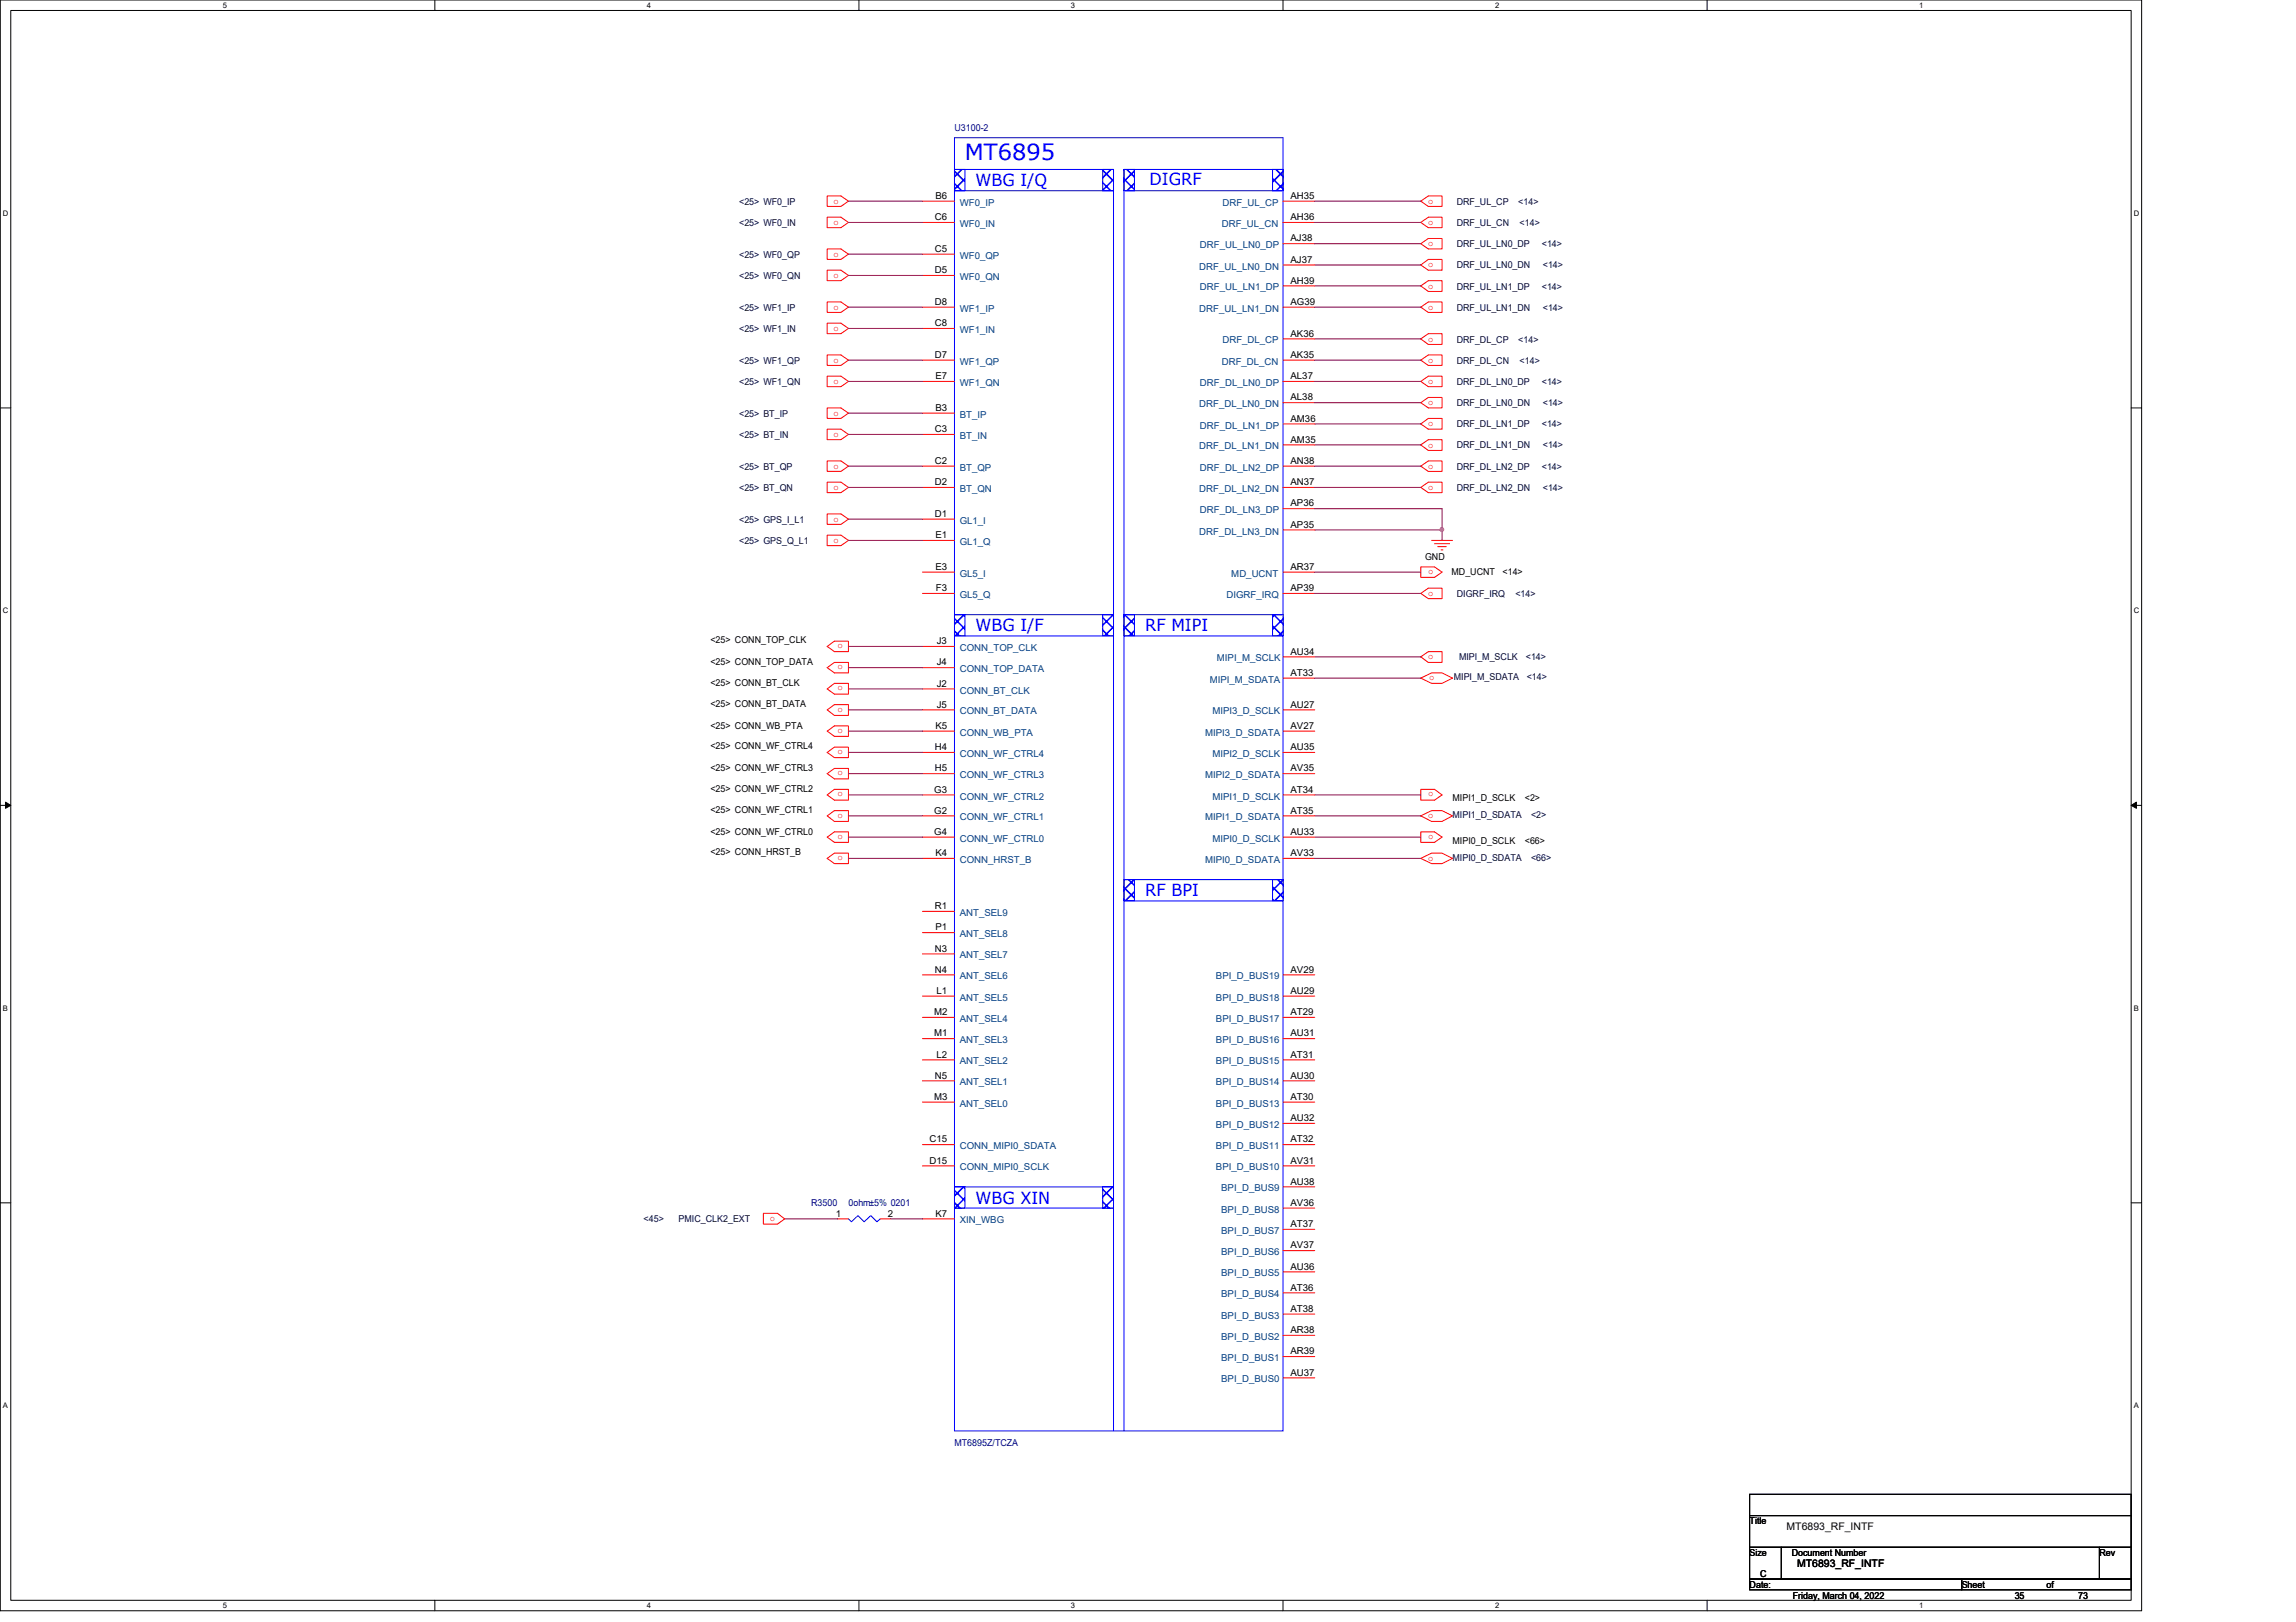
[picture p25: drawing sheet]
<svg xmlns="http://www.w3.org/2000/svg" width="297mm" height="210mm" viewBox="0 0 297 210" stroke-linecap="round" stroke-linejoin="round" font-family="sans-serif">
<defs><g id="words">
<text font-size="2.9" fill="#00f" x="124.8" y="20.7">MT6895</text>
<g font-size="2.2" fill="#00f">
<text x="148.7" y="24">DIGRF</text>
<text x="126.2" y="24.1">WBG I/Q</text>
<text x="126.2" y="81.7">WBG I/F</text>
<text x="148.2" y="81.7">RF MIPI</text>
<text x="148.2" y="116">RF BPI</text>
<text x="126.2" y="155.7">WBG XIN</text>
</g>
<g font-size="1.4">
<text x="231.1" y="198">MT6893_RF_INTF</text>
<text x="232.5" y="202.8">MT6893_RF_INTF</text>
</g>
<g font-size="1.2" fill="#000080">
<text x="123.5" y="16.9">U3100-2</text>
<text x="104.9" y="156.1">R3500</text>
<text x="109.8" y="156.1">0ohm±5% 0201</text>
<text x="123.5" y="187.1">MT6895Z/TCZA</text>
</g>
<g font-size="1.2" fill="#000040">
<text x="95.6" y="26.5">&lt;25&gt; WF0_IP</text>
<text x="95.6" y="29.3">&lt;25&gt; WF0_IN</text>
<text x="188.5" y="26.5">DRF_UL_CP</text>
<text x="188.5" y="29.3">DRF_UL_CN</text>
<text x="196.4" y="26.5">&lt;14&gt;</text>
<text x="196.6" y="29.3">&lt;14&gt;</text>
<text x="95.6" y="33.4">&lt;25&gt; WF0_QP</text>
<text x="188.5" y="32">DRF_UL_LN0_DP</text>
<text x="188.5" y="34.7">DRF_UL_LN0_DN</text>
<text x="199.5" y="32">&lt;14&gt;</text>
<text x="199.6" y="34.7">&lt;14&gt;</text>
<text x="95.6" y="36.1">&lt;25&gt; WF0_QN</text>
<text x="95.6" y="40.2">&lt;25&gt; WF1_IP</text>
<text x="188.5" y="37.5">DRF_UL_LN1_DP</text>
<text x="188.5" y="40.2">DRF_UL_LN1_DN</text>
<text x="199.5" y="37.5">&lt;14&gt;</text>
<text x="199.6" y="40.2">&lt;14&gt;</text>
<text x="95.6" y="43">&lt;25&gt; WF1_IN</text>
<text x="95.6" y="47.1">&lt;25&gt; WF1_QP</text>
<text x="188.5" y="44.3">DRF_DL_CP</text>
<text x="188.5" y="47.1">DRF_DL_CN</text>
<text x="196.4" y="44.3">&lt;14&gt;</text>
<text x="196.6" y="47.1">&lt;14&gt;</text>
<text x="95.6" y="53.9">&lt;25&gt; BT_IP</text>
<text x="95.6" y="49.8">&lt;25&gt; WF1_QN</text>
<text x="188.5" y="49.8">DRF_DL_LN0_DP</text>
<text x="188.5" y="52.6">DRF_DL_LN0_DN</text>
<text x="199.5" y="49.8">&lt;14&gt;</text>
<text x="199.6" y="52.6">&lt;14&gt;</text>
<text x="95.6" y="56.7">&lt;25&gt; BT_IN</text>
<text x="188.5" y="55.3">DRF_DL_LN1_DP</text>
<text x="188.5" y="58">DRF_DL_LN1_DN</text>
<text x="199.5" y="55.3">&lt;14&gt;</text>
<text x="199.6" y="58">&lt;14&gt;</text>
<text x="95.6" y="60.8">&lt;25&gt; BT_QP</text>
<text x="95.6" y="63.5">&lt;25&gt; BT_QN</text>
<text x="188.5" y="60.8">DRF_DL_LN2_DP</text>
<text x="188.5" y="63.5">DRF_DL_LN2_DN</text>
<text x="199.5" y="60.8">&lt;14&gt;</text>
<text x="199.6" y="63.5">&lt;14&gt;</text>
<text x="95.6" y="67.6">&lt;25&gt; GPS_I_L1</text>
<text x="95.6" y="70.4">&lt;25&gt; GPS_Q_L1</text>
<text x="188.5" y="77.3">DIGRF_IRQ</text>
<text x="196" y="77.3">&lt;14&gt;</text>
<text x="188.1" y="88">MIPI_M_SDATA</text>
<text x="188.8" y="85.5">MIPI_M_SCLK</text>
<text x="197.4" y="85.5">&lt;14&gt;</text>
<text x="197.5" y="88">&lt;14&gt;</text>
<text x="187.9" y="105.9">MIPI1_D_SDATA</text>
<text x="198.1" y="105.9">&lt;2&gt;</text>
<text x="187.9" y="111.4">MIPI0_D_SDATA</text>
<text x="198.1" y="111.4">&lt;66&gt;</text>
<text x="83.3" y="158.2">&lt;45&gt;</text>
<text x="87.8" y="158.2">PMIC_CLK2_EXT</text>
</g>
<g font-size="1.2" fill="#f00">
<text x="107.8" y="26.4">o</text>
<text x="107.8" y="29.1">o</text>
<text x="184.8" y="26.4">o</text>
<text x="184.8" y="29.1">o</text>
<text x="107.8" y="33.2">o</text>
<text x="107.8" y="36">o</text>
<text x="184.8" y="31.9">o</text>
<text x="184.8" y="34.6">o</text>
<text x="107.8" y="40.1">o</text>
<text x="184.8" y="37.3">o</text>
<text x="184.8" y="40.1">o</text>
<text x="107.8" y="42.8">o</text>
<text x="107.8" y="46.9">o</text>
<text x="184.8" y="44.2">o</text>
<text x="184.8" y="46.9">o</text>
<text x="107.8" y="49.7">o</text>
<text x="107.8" y="53.8">o</text>
<text x="184.8" y="49.7">o</text>
<text x="184.8" y="52.5">o</text>
<text x="107.8" y="56.6">o</text>
<text x="184.8" y="55.2">o</text>
<text x="184.8" y="57.9">o</text>
<text x="107.8" y="60.7">o</text>
<text x="107.8" y="63.4">o</text>
<text x="184.8" y="60.7">o</text>
<text x="184.8" y="63.4">o</text>
<text x="107.8" y="67.5">o</text>
<text x="107.8" y="70.3">o</text>
<text x="184.8" y="77.1">o</text>
<text x="185.5" y="73.7" transform="rotate(180 185.5 73.7)">o</text>
<text x="109" y="83.3" transform="rotate(180 109 83.3)">o</text>
<text x="109" y="86.1" transform="rotate(180 109 86.1)">o</text>
<text x="109" y="88.8" transform="rotate(180 109 88.8)">o</text>
<text x="184.8" y="85.3">o</text>
<text x="185.6" y="87.4" transform="rotate(180 185.6 87.4)">o</text>
<text x="109" y="91.6" transform="rotate(180 109 91.6)">o</text>
<text x="109" y="94.3" transform="rotate(180 109 94.3)">o</text>
<text x="109" y="97" transform="rotate(180 109 97)">o</text>
<text x="109" y="99.8" transform="rotate(180 109 99.8)">o</text>
<text x="109" y="102.5" transform="rotate(180 109 102.5)">o</text>
<text x="109" y="105.3" transform="rotate(180 109 105.3)">o</text>
<text x="109" y="108" transform="rotate(180 109 108)">o</text>
<text x="184.8" y="105.9">o</text>
<text x="185.5" y="108" transform="rotate(180 185.5 108)">o</text>
<text x="185.5" y="102.5" transform="rotate(180 185.5 102.5)">o</text>
<text x="109" y="110.7" transform="rotate(180 109 110.7)">o</text>
<text x="184.8" y="111.4">o</text>
<text x="99.6" y="158">o</text>
</g>
<g font-size="1.2">
<text x="120.9" y="28.5">C6</text>
<text x="121" y="25.7">B6</text>
<text x="167" y="25.7">AH35</text>
<text x="167" y="28.5">AH36</text>
<text x="120.9" y="32.6">C5</text>
<text x="120.9" y="35.3">D5</text>
<text x="167" y="31.2">AJ38</text>
<text x="167" y="34">AJ37</text>
<text x="120.9" y="39.5">D8</text>
<text x="167" y="36.7">AH39</text>
<text x="167" y="39.5">AG39</text>
<text x="120.9" y="42.2">C8</text>
<text x="120.9" y="46.3">D7</text>
<text x="167" y="43.6">AK36</text>
<text x="167" y="46.3">AK35</text>
<text x="121" y="49.1">E7</text>
<text x="121" y="53.2">B3</text>
<text x="167" y="49.1">AL37</text>
<text x="167" y="51.8">AL38</text>
<text x="120.9" y="55.9">C3</text>
<text x="167" y="54.6">AM36</text>
<text x="167" y="57.3">AM35</text>
<text x="120.9" y="60">C2</text>
<text x="120.9" y="62.8">D2</text>
<text x="167" y="60">AN38</text>
<text x="167" y="62.8">AN37</text>
<text x="167" y="65.5">AP36</text>
<text x="120.9" y="66.9">D1</text>
<text x="121" y="69.6">E1</text>
<text x="167" y="68.3">AP35</text>
<text x="121" y="73.7">E3</text>
<text x="121.1" y="76.5">F3</text>
<text x="167" y="73.7">AR37</text>
<text x="167" y="76.5">AP39</text>
<text x="184.4" y="72.4">GND</text>
<text x="187.8" y="74.4">MD_UCNT</text>
<text x="194.4" y="74.4">&lt;14&gt;</text>
<text x="91.9" y="83.3">&lt;25&gt; CONN_TOP_CLK</text>
<text x="121.2" y="83.4">J3</text>
<text x="91.9" y="88.8">&lt;25&gt; CONN_BT_CLK</text>
<text x="91.9" y="86">&lt;25&gt; CONN_TOP_DATA</text>
<text x="121.2" y="88.9">J2</text>
<text x="121.2" y="86.1">J4</text>
<text x="167" y="84.7">AU34</text>
<text x="167" y="87.5">AT33</text>
<text x="91.9" y="91.5">&lt;25&gt; CONN_BT_DATA</text>
<text x="91.9" y="94.3">&lt;25&gt; CONN_WB_PTA</text>
<text x="121" y="94.3">K5</text>
<text x="121.2" y="91.6">J5</text>
<text x="167" y="91.6">AU27</text>
<text x="167" y="94.3">AV27</text>
<text x="91.9" y="97">&lt;25&gt; CONN_WF_CTRL4</text>
<text x="91.9" y="99.7">&lt;25&gt; CONN_WF_CTRL3</text>
<text x="120.9" y="99.8">H5</text>
<text x="120.9" y="97.1">H4</text>
<text x="167" y="97.1">AU35</text>
<text x="167" y="99.8">AV35</text>
<text x="91.9" y="102.5">&lt;25&gt; CONN_WF_CTRL2</text>
<text x="91.9" y="105.2">&lt;25&gt; CONN_WF_CTRL1</text>
<text x="91.9" y="108">&lt;25&gt; CONN_WF_CTRL0</text>
<text x="120.9" y="105.3">G2</text>
<text x="120.9" y="102.6">G3</text>
<text x="167" y="102.6">AT34</text>
<text x="167" y="105.3">AT35</text>
<text x="187.9" y="103.7">MIPI1_D_SCLK</text>
<text x="197.3" y="103.7">&lt;2&gt;</text>
<text x="91.9" y="110.7">&lt;25&gt; CONN_HRST_B</text>
<text x="120.9" y="108">G4</text>
<text x="121" y="110.8">K4</text>
<text x="167" y="110.8">AV33</text>
<text x="167" y="108">AU33</text>
<text x="187.9" y="109.2">MIPI0_D_SCLK</text>
<text x="197.3" y="109.2">&lt;66&gt;</text>
<text x="120.9" y="117.6">R1</text>
<text x="120.9" y="125.9">N4</text>
<text x="120.9" y="123.1">N3</text>
<text x="121" y="120.4">P1</text>
<text x="167" y="125.9">AV29</text>
<text x="120.9" y="131.4">M2</text>
<text x="121.2" y="128.6">L1</text>
<text x="167" y="128.6">AU29</text>
<text x="167" y="131.4">AT29</text>
<text x="120.9" y="134.1">M1</text>
<text x="121.2" y="136.9">L2</text>
<text x="167" y="136.9">AT31</text>
<text x="167" y="134.1">AU31</text>
<text x="120.9" y="142.3">M3</text>
<text x="120.9" y="139.6">N5</text>
<text x="167" y="139.6">AU30</text>
<text x="167" y="142.3">AT30</text>
<text x="120.3" y="147.8">C15</text>
<text x="167" y="145.1">AU32</text>
<text x="167" y="147.8">AT32</text>
<text x="120.3" y="150.6">D15</text>
<text x="167" y="153.3">AU38</text>
<text x="167" y="150.6">AV31</text>
<text x="108.1" y="157.4">1</text>
<text x="114.8" y="157.4">2</text>
<text x="121" y="157.4">K7</text>
<text x="167" y="156">AV36</text>
<text x="167" y="161.5">AV37</text>
<text x="167" y="158.8">AT37</text>
<text x="167" y="167">AT36</text>
<text x="167" y="164.3">AU36</text>
<text x="167" y="169.8">AT38</text>
<text x="167" y="172.5">AR38</text>
<text x="167" y="178">AU37</text>
<text x="167" y="175.3">AR39</text>
<text x="226.4" y="197.3">Title</text>
<text x="226.4" y="201.4">Size</text>
<text x="231.8" y="201.4">Document Number</text>
<text x="271.6" y="201.4">Rev</text>
<text x="226.4" y="205.5">Date:</text>
<text x="227.7" y="204.1">C</text>
<text x="231.9" y="206.9">Friday, March 04, 2022</text>
<text x="253.8" y="205.5">Sheet</text>
<text x="260.6" y="206.9">35</text>
<text x="264.8" y="205.5">of</text>
<text x="268.9" y="206.9">73</text>
</g>
<g font-size="1.2" fill="#004080">
<text x="124.2" y="26.6">WF0_IP</text>
<text x="124.2" y="29.4">WF0_IN</text>
<text x="158.1" y="29.4">DRF_UL_CN</text>
<text x="158.2" y="26.6">DRF_UL_CP</text>
<text x="124.2" y="33.5">WF0_QP</text>
<text x="155.1" y="34.9">DRF_UL_LN0_DN</text>
<text x="155.2" y="32.1">DRF_UL_LN0_DP</text>
<text x="124.2" y="36.2">WF0_QN</text>
<text x="124.2" y="40.3">WF1_IP</text>
<text x="155.1" y="40.3">DRF_UL_LN1_DN</text>
<text x="155.2" y="37.6">DRF_UL_LN1_DP</text>
<text x="124.2" y="43.1">WF1_IN</text>
<text x="124.2" y="47.2">WF1_QP</text>
<text x="158.1" y="47.2">DRF_DL_CN</text>
<text x="158.2" y="44.5">DRF_DL_CP</text>
<text x="124.2" y="50">WF1_QN</text>
<text x="155.1" y="52.7">DRF_DL_LN0_DN</text>
<text x="155.2" y="50">DRF_DL_LN0_DP</text>
<text x="124.2" y="54.1">BT_IP</text>
<text x="124.2" y="56.8">BT_IN</text>
<text x="155.1" y="58.2">DRF_DL_LN1_DN</text>
<text x="155.2" y="55.5">DRF_DL_LN1_DP</text>
<text x="124.2" y="60.9">BT_QP</text>
<text x="124.2" y="63.7">BT_QN</text>
<text x="155.1" y="63.7">DRF_DL_LN2_DN</text>
<text x="155.2" y="60.9">DRF_DL_LN2_DP</text>
<text x="124.2" y="70.5">GL1_Q</text>
<text x="124.2" y="67.8">GL1_I</text>
<text x="155.2" y="69.2">DRF_DL_LN3_DN</text>
<text x="155.2" y="66.4">DRF_DL_LN3_DP</text>
<text x="124.2" y="77.4">GL5_Q</text>
<text x="124.2" y="74.6">GL5_I</text>
<text x="158.7" y="77.4">DIGRF_IRQ</text>
<text x="159.3" y="74.6">MD_UCNT</text>
<text x="124.2" y="89.7">CONN_BT_CLK</text>
<text x="124.2" y="84.2">CONN_TOP_CLK</text>
<text x="124.2" y="87">CONN_TOP_DATA</text>
<text x="156.5" y="88.4">MIPI_M_SDATA</text>
<text x="157.4" y="85.6">MIPI_M_SCLK</text>
<text x="124.2" y="92.5">CONN_BT_DATA</text>
<text x="124.2" y="95.2">CONN_WB_PTA</text>
<text x="155.9" y="95.2">MIPI3_D_SDATA</text>
<text x="156.8" y="92.5">MIPI3_D_SCLK</text>
<text x="124.2" y="100.7">CONN_WF_CTRL3</text>
<text x="124.2" y="98">CONN_WF_CTRL4</text>
<text x="155.9" y="100.7">MIPI2_D_SDATA</text>
<text x="156.8" y="98">MIPI2_D_SCLK</text>
<text x="124.2" y="106.2">CONN_WF_CTRL1</text>
<text x="124.2" y="103.5">CONN_WF_CTRL2</text>
<text x="155.9" y="106.2">MIPI1_D_SDATA</text>
<text x="156.8" y="103.5">MIPI1_D_SCLK</text>
<text x="124.2" y="108.9">CONN_WF_CTRL0</text>
<text x="124.2" y="111.7">CONN_HRST_B</text>
<text x="155.9" y="111.7">MIPI0_D_SDATA</text>
<text x="156.8" y="108.9">MIPI0_D_SCLK</text>
<text x="124.2" y="118.5">ANT_SEL9</text>
<text x="124.2" y="124">ANT_SEL7</text>
<text x="124.2" y="121.3">ANT_SEL8</text>
<text x="124.2" y="129.5">ANT_SEL5</text>
<text x="124.2" y="126.7">ANT_SEL6</text>
<text x="157.3" y="129.5">BPI_D_BUS18</text>
<text x="157.3" y="126.7">BPI_D_BUS19</text>
<text x="124.2" y="137.8">ANT_SEL2</text>
<text x="124.2" y="135">ANT_SEL3</text>
<text x="124.2" y="132.3">ANT_SEL4</text>
<text x="157.3" y="137.8">BPI_D_BUS15</text>
<text x="157.3" y="132.3">BPI_D_BUS17</text>
<text x="157.3" y="135">BPI_D_BUS16</text>
<text x="124.2" y="143.2">ANT_SEL0</text>
<text x="124.2" y="140.5">ANT_SEL1</text>
<text x="157.3" y="140.5">BPI_D_BUS14</text>
<text x="157.3" y="143.2">BPI_D_BUS13</text>
<text x="124.2" y="148.7">CONN_MIPI0_SDATA</text>
<text x="157.3" y="146">BPI_D_BUS12</text>
<text x="157.3" y="148.7">BPI_D_BUS11</text>
<text x="124.2" y="151.5">CONN_MIPI0_SCLK</text>
<text x="157.3" y="151.5">BPI_D_BUS10</text>
<text x="158" y="154.2">BPI_D_BUS9</text>
<text x="124.2" y="158.3">XIN_WBG</text>
<text x="158" y="156.9">BPI_D_BUS8</text>
<text x="158" y="159.7">BPI_D_BUS7</text>
<text x="158" y="167.9">BPI_D_BUS4</text>
<text x="158" y="165.2">BPI_D_BUS5</text>
<text x="158" y="162.4">BPI_D_BUS6</text>
<text x="158" y="170.6">BPI_D_BUS3</text>
<text x="158" y="173.4">BPI_D_BUS2</text>
<text x="158" y="178.9">BPI_D_BUS0</text>
<text x="158" y="176.2">BPI_D_BUS1</text>
</g>
<g font-size="1">
<text x="28.8" y="1">5</text>
<text x="83.7" y="1">4</text>
<text x="138.6" y="1">3</text>
<text x="193.4" y="1">2</text>
<text x="248.3" y="1">1</text>
<text x=".4" y="27.9">D</text>
<text x="276.1" y="27.9">D</text>
<text x=".4" y="79.4">C</text>
<text x="276.1" y="79.4">C</text>
<text x=".4" y="130.8">B</text>
<text x="276.1" y="130.8">B</text>
<text x=".4" y="182.2">A</text>
<text x="276.1" y="182.2">A</text>
<text x="28.8" y="208.1">5</text>
<text x="83.7" y="208.1">4</text>
<text x="138.6" y="208.1">3</text>
<text x="193.4" y="208.1">2</text>
<text x="248.3" y="208.1">1</text>
</g>
</g></defs>
<path d="M0 0h277.1v208.4h-277.1zM1.4 1.4h274.3v205.7h-274.3z" fill="none" stroke="#000" stroke-width=".13"/>
<g fill="#fff">
<path d="M28.8 .1h.6v1.1h-.6z"/>
<path d="M28.8 207.2h.6v1.1h-.6z"/>
</g>
<path d="M56.3 0v1.4M56.3 207.1v1.3" fill="none" stroke="#000" stroke-width=".13"/>
<g fill="#fff">
<path d="M83.7 .1h.5v1.1h-.5z"/>
<path d="M83.7 207.2h.5v1.1h-.5z"/>
</g>
<path d="M111.1 0v1.4M111.1 207.1v1.3" fill="none" stroke="#000" stroke-width=".13"/>
<g fill="#fff">
<path d="M138.6 .1h.5v1.1h-.5z"/>
<path d="M138.6 207.2h.5v1.1h-.5z"/>
</g>
<path d="M166 0v1.4M166 207.1v1.3" fill="none" stroke="#000" stroke-width=".13"/>
<g fill="#fff">
<path d="M193.4 .1h.6v1.1h-.6z"/>
<path d="M193.4 207.2h.6v1.1h-.6z"/>
</g>
<path d="M220.8 0v1.4M220.8 207.1v1.3" fill="none" stroke="#000" stroke-width=".13"/>
<g fill="#fff">
<path d="M248.3 .1h.5v1.1h-.5z"/>
<path d="M248.3 207.2h.5v1.1h-.5z"/>
<path d="M.4 27.1h.7v1.1h-.7z"/>
<path d="M276.1 27.1h.7v1.1h-.7z"/>
<path d="M.4 78.5h.7v1.1h-.7z"/>
<path d="M276.1 78.5h.7v1.1h-.7z"/>
</g>
<path d="M0 52.8h1.4M275.7 52.8h1.4" fill="none" stroke="#000" stroke-width=".13"/>
<g fill="#fff">
<path d="M.4 129.9h.6v1.1h-.6z"/>
<path d="M276.1 129.9h.6v1.1h-.6z"/>
</g>
<path d="M0 104.2h1.4M.7 103.8l.7 .4-.7 .4zM275.7 104.2h1.4M275.7 104.2l.7-.4v.8z" fill="none" stroke="#000" stroke-width=".13"/>
<path d="M.7 103.8l.7 .4-.7 .4zM275.7 104.2l.7-.4v.8z" fill="#000"/>
<g fill="#fff">
<path d="M.4 181.4h.6v1.1h-.6z"/>
<path d="M276.1 181.4h.6v1.1h-.6z"/>
</g>
<path d="M0 155.7h1.4M275.7 155.7h1.4M226.4 193.4h49.3v2.7h-49.3zM226.4 196.1h49.3v4.1h-49.3zM226.4 200.2h4.1v4.1h-4.1zM226.4 204.3h27.4v1.4h-27.4zM230.5 200.2h41.1v4.1h-41.1zM253.8 204.3h21.9v1.4h-21.9zM271.6 200.2h4.1v4.1h-4.1z" fill="none" stroke="#000" stroke-width=".13"/>
<g fill="none" stroke="#f00" stroke-width=".13">
<path d="M107 25.4h1.8l1 .6-1 .7h-1.8zM107 28.1h1.8l1 .7-1 .7h-1.8zM107 32.2h1.8l1 .7-1 .7h-1.8zM107 35h1.8l1 .6-1 .7h-1.8zM107 39.1h1.8l1 .7-1 .6h-1.8zM183.8 26l1-.6h1.8v1.3h-1.8zM183.8 28.8l1-.7h1.8v1.4h-1.8zM183.8 31.5l1-.6h1.8v1.3h-1.8zM183.8 34.3l1-.7h1.8v1.4h-1.8zM183.8 37l1-.7h1.8v1.4h-1.8zM183.8 39.8l1-.7h1.8v1.3h-1.8zM107 41.8h1.8l1 .7-1 .7h-1.8z"/>
<path d="M107 45.9h1.8l1 .7-1 .7h-1.8zM107 48.7h1.8l1 .7-1 .6h-1.8zM107 52.8h1.8l1 .7-1 .6h-1.8zM107 55.5h1.8l1 .7-1 .7h-1.8zM107 59.6h1.8l1 .7-1 .7h-1.8zM183.8 43.9l1-.7h1.8v1.4h-1.8zM183.8 46.6l1-.7h1.8v1.4h-1.8zM183.8 49.4l1-.7h1.8v1.3h-1.8zM183.8 52.1l1-.7h1.8v1.4h-1.8zM183.8 54.9l1-.8h1.8v1.4h-1.8zM183.8 57.6l1-.7h1.8v1.4h-1.8zM107 62.4h1.8l1 .7-1 .7h-1.8z"/>
<path d="M107 66.5h1.8l1 .7-1 .7h-1.8zM107 69.3h1.8l1 .6-1 .7h-1.8zM183.8 73.4h1.8l1 .6-1 .7h-1.8zM183.8 60.3l1-.7h1.8v1.4h-1.8zM183.8 63.1l1-.7h1.8v1.4h-1.8zM183.8 76.8l1-.7h1.8v1.4h-1.8zM185.2 69.9h2.7M185.6 70.4h1.9M186 70.7h1.1M186.4 71.2h.3M107 83.7l.9-.7h1.9v1.3h-1.9zM107 86.4l.9-.7h1.9v1.4h-1.9z"/>
<path d="M107 89.2l.9-.8h1.9v1.4h-1.9zM107 91.9l.9-.7h1.9v1.4h-1.9zM107 94.6l.9-.7h1.9v1.4h-1.9zM107 97.4l.9-.7h1.9v1.3h-1.9zM183.8 85l1-.7h1.8v1.4h-1.8zM183.8 87.8l1.4-.7h1.4l1.3 .7-1.3 .6h-1.4zM107 102.9l.9-.7h1.9v1.3h-1.9zM107 105.6l.9-.7h1.9v1.4h-1.9zM107 108.3l.9-.6h1.9v1.3h-1.9zM107 111.1l.9-.7h1.9v1.4h-1.9zM107 100.1l.9-.7h1.9v1.4h-1.9zM183.8 102.2h1.8l1 .7-1 .6h-1.8z"/>
<path d="M183.8 107.7h1.8l1 .6-1 .7h-1.8zM183.8 105.6l1.4-.7h1.4l1.3 .7-1.3 .7h-1.4zM183.8 111.1l1.4-.7h1.4l1.3 .7-1.3 .7h-1.4zM98.8 157h1.8l.9 .7-.9 .7h-1.8zM108.4 157.7h1.4M113.9 157.7h1.3"/>
</g>
<path d="M109.8 157.7l.3 .4 .9-.8 .8 .8 .8-.8 .9 .8 .4-.4" fill="none" stroke="#00f" stroke-width=".13"/>
<path d="M164.6 21.9h1.4v2.8h-1.4z" fill-rule="evenodd" fill="#fff"/>
<path d="M164.6 21.9h1.4v2.8h-1.4z" fill-rule="evenodd" fill="#00f"/>
<path d="M123.5 17.8h42.5v167.4h-42.5zM164.6 21.9h1.4v2.8h-1.4z" fill="none" stroke="#00f" stroke-width=".13"/>
<path d="M145.4 21.9h1.4v2.8h-1.4z" fill-rule="evenodd" fill="#fff"/>
<path d="M145.4 21.9h1.4v2.8h-1.4z" fill-rule="evenodd" fill="#00f"/>
<path d="M145.4 21.9h1.4v2.8h-1.4z" fill="none" stroke="#00f" stroke-width=".13"/>
<path d="M123.5 21.9h1.3v2.8h-1.3z" fill-rule="evenodd" fill="#fff"/>
<path d="M123.5 21.9h1.3v2.8h-1.3z" fill-rule="evenodd" fill="#00f"/>
<path d="M123.5 21.9h1.3v2.8h-1.3z" fill="none" stroke="#00f" stroke-width=".13"/>
<path d="M142.7 21.9h1.4v2.8h-1.4z" fill-rule="evenodd" fill="#fff"/>
<path d="M142.7 21.9h1.4v2.8h-1.4z" fill-rule="evenodd" fill="#00f"/>
<path d="M142.7 21.9h1.4v2.8h-1.4z" fill="none" stroke="#00f" stroke-width=".13"/>
<path d="M142.7 79.5h1.4v2.8h-1.4z" fill-rule="evenodd" fill="#fff"/>
<path d="M142.7 79.5h1.4v2.8h-1.4z" fill-rule="evenodd" fill="#00f"/>
<path d="M142.7 79.5h1.4v2.8h-1.4z" fill="none" stroke="#00f" stroke-width=".13"/>
<path d="M123.5 79.5h1.3v2.8h-1.3z" fill-rule="evenodd" fill="#fff"/>
<path d="M123.5 79.5h1.3v2.8h-1.3z" fill-rule="evenodd" fill="#00f"/>
<path d="M123.5 79.5h1.3v2.8h-1.3z" fill="none" stroke="#00f" stroke-width=".13"/>
<path d="M145.4 113.8h1.4v2.8h-1.4z" fill-rule="evenodd" fill="#fff"/>
<path d="M145.4 113.8h1.4v2.8h-1.4z" fill-rule="evenodd" fill="#00f"/>
<path d="M145.4 113.8h1.4v2.8h-1.4z" fill="none" stroke="#00f" stroke-width=".13"/>
<path d="M164.6 113.8h1.4v2.8h-1.4z" fill-rule="evenodd" fill="#fff"/>
<path d="M164.6 113.8h1.4v2.8h-1.4z" fill-rule="evenodd" fill="#00f"/>
<path d="M164.6 113.8h1.4v2.8h-1.4z" fill="none" stroke="#00f" stroke-width=".13"/>
<path d="M145.4 79.5h1.4v2.8h-1.4z" fill-rule="evenodd" fill="#fff"/>
<path d="M145.4 79.5h1.4v2.8h-1.4z" fill-rule="evenodd" fill="#00f"/>
<path d="M145.4 79.5h1.4v2.8h-1.4z" fill="none" stroke="#00f" stroke-width=".13"/>
<path d="M164.6 79.5h1.4v2.8h-1.4z" fill-rule="evenodd" fill="#fff"/>
<path d="M164.6 79.5h1.4v2.8h-1.4z" fill-rule="evenodd" fill="#00f"/>
<path d="M164.6 79.5h1.4v2.8h-1.4z" fill="none" stroke="#00f" stroke-width=".13"/>
<path d="M142.7 153.6h1.4v2.7h-1.4z" fill-rule="evenodd" fill="#fff"/>
<path d="M142.7 153.6h1.4v2.7h-1.4z" fill-rule="evenodd" fill="#00f"/>
<path d="M142.7 153.6h1.4v2.7h-1.4z" fill="none" stroke="#00f" stroke-width=".13"/>
<path d="M123.5 153.6h1.3v2.7h-1.3z" fill-rule="evenodd" fill="#fff"/>
<path d="M123.5 153.6h1.3v2.7h-1.3z" fill-rule="evenodd" fill="#00f"/>
<g fill="none" stroke="#00f" stroke-width=".13">
<path d="M123.5 21.9h20.6v163.3M123.5 24.7h20.6M145.4 24.7h20.6M166 21.9h-20.6v163.3M123.5 79.5h20.6M145.4 79.5h20.6M123.5 82.3h20.6M145.4 82.3h20.6M145.4 116.6h20.6M145.4 113.8h20.6M123.5 153.6h20.6M123.5 156.3h20.6"/>
<path d="M123.5 153.6h1.3v2.7h-1.3z"/>
</g>
<g fill="none" stroke="#f00" stroke-width=".13">
<path d="M119.3 26h4.2M119.3 28.8h4.2M119.3 39.8h4.2M119.3 32.9h4.2M119.3 35.6h4.2M166 26h4.1M166 28.8h4.1M166 31.5h4.1M166 34.3h4.1M166 37h4.1M166 39.8h4.1M119.3 49.4h4.2"/>
<path d="M119.3 46.6h4.2M119.3 42.5h4.2M119.3 53.5h4.2M119.3 56.2h4.2M166 49.4h4.1M166 52.1h4.1M166 54.9h4.1M166 57.6h4.1M166 43.9h4.1M166 46.6h4.1M119.3 60.3h4.2M119.3 63.1h4.2"/>
<path d="M119.3 69.9h4.2M119.3 67.2h4.2M119.3 76.8h4.2M119.3 74h4.2M166 60.3h4.1M166 63.1h4.1M166 76.8h4.1M166 74h4.1M166 65.8h4.1M166 68.6h4.1M119.3 83.7h4.2M119.3 97.4h4.2"/>
<path d="M119.3 86.4h4.2M119.3 89.2h4.2M119.3 91.9h4.2M119.3 94.6h4.2M166 97.4h4.1M166 85h4.1M166 87.8h4.1M166 91.9h4.1M166 94.6h4.1M119.3 100.1h4.2M119.3 102.9h4.2M119.3 105.6h4.2"/>
<path d="M119.3 111.1h4.2M119.3 108.3h4.2M119.3 117.9h4.2M166 100.1h4.1M166 102.9h4.1M166 105.6h4.1M166 111.1h4.1M166 108.3h4.1M119.3 139.9h4.2M119.3 137.2h4.2M119.3 128.9h4.2M119.3 134.4h4.2"/>
<path d="M119.3 131.7h4.2M119.3 126.2h4.2M119.3 123.4h4.2M119.3 120.7h4.2M166 139.9h4.1M166 137.2h4.1M166 128.9h4.1M166 134.4h4.1M166 131.7h4.1M166 126.2h4.1M119.3 142.6h4.2M119.3 157.7h4.2"/>
<path d="M119.3 148.1h4.2M119.3 150.9h4.2M166 142.6h4.1M166 156.3h4.1M166 153.6h4.1M166 159.1h4.1M166 148.1h4.1M166 150.9h4.1M166 145.4h4.1M166 170.1h4.1M166 167.3h4.1M166 164.6h4.1"/>
<path d="M166 161.8h4.1M166 178.3h4.1M166 175.6h4.1M166 172.8h4.1"/>
</g>
<g fill="none" stroke="#800040" stroke-width=".13">
<path d="M109.8 26h9.5M109.8 28.8h9.5M109.8 32.9h9.5M109.8 35.6h9.5M109.8 39.8h9.5M170.1 26h13.7M170.1 28.8h13.7M170.1 39.8h13.7M170.1 31.5h13.7M170.1 34.3h13.7M170.1 37h13.7M109.8 42.5h9.5"/>
<path d="M109.8 46.6h9.5M109.8 49.4h9.5M109.8 53.5h9.5M109.8 56.2h9.5M170.1 46.6h13.7M170.1 49.4h13.7M170.1 43.9h13.7M170.1 52.1h13.7M170.1 54.9h13.7M170.1 57.6h13.7M109.8 60.3h9.5M109.8 63.1h9.5"/>
<path d="M109.8 67.2h9.5M109.8 69.9h9.5M170.1 65.8h16.5M170.1 68.6h16.5M170.1 60.3h13.7M170.1 63.1h13.7M170.1 74h13.7M170.1 76.8h13.7M109.8 83.7h9.5M109.8 86.4h9.5M109.8 89.2h9.5M109.8 91.9h9.5"/>
<path d="M109.8 94.6h9.5M109.8 97.4h9.5M170.1 87.8h13.7M170.1 85h13.7M109.8 100.1h9.5M109.8 102.9h9.5M109.8 105.6h9.5M109.8 108.3h9.5M109.8 111.1h9.5M101.5 157.7h6.9M115.2 157.7h4.1"/>
</g>
<path d="M186.4 68.3h.1l.2 .1v.3l-.2 .1-.1-.1z" fill-rule="evenodd" fill="#f0f"/>
<path d="M186.4 68.3h.1l.2 .1v.3l-.2 .1-.1-.1z" fill="none" stroke="#f0f" stroke-width=".13"/>
<path d="M186.6 65.8v4.1M170.1 102.9h13.7M170.1 105.6h13.7M170.1 108.3h13.7M170.1 111.1h13.7" fill="none" stroke="#800040" stroke-width=".13"/>
<path d="M186.4 68.3h.1l.2 .1v.3l-.2 .1-.1-.1z" fill-rule="evenodd" fill="#f0f"/>
<path d="M186.4 68.3h.1l.2 .1v.3l-.2 .1-.1-.1z" fill="none" stroke="#f0f" stroke-width=".13"/>
<use href="#words"/>
</svg>
